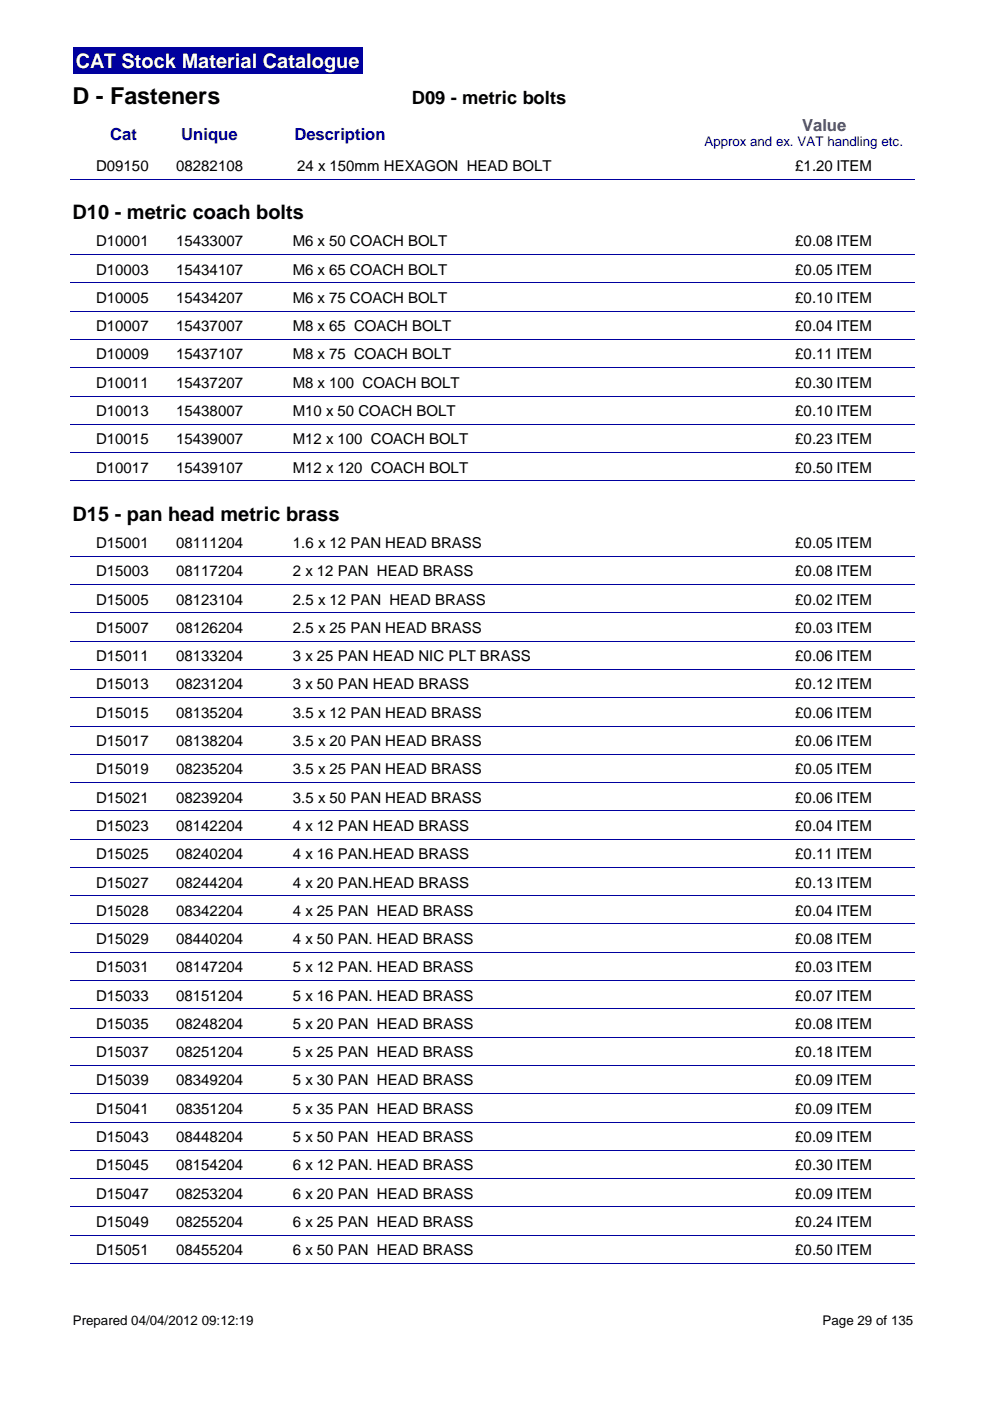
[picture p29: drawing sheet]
<svg xmlns="http://www.w3.org/2000/svg" width="210mm" height="297mm" viewBox="0 0 210 297" stroke-linecap="round" stroke-linejoin="round" font-family="sans-serif">
<defs><g id="words">
<text font-size="4.9" x="15.4" y="22.1">D - Fasteners</text>
<text font-size="4.2" fill="#fff" x="16" y="14.4">CAT Stock Material Catalogue</text>
<g font-size="4.2">
<text x="15.4" y="46.5">D10 - metric coach bolts</text>
<text x="15.4" y="110.5">D15 - pan head metric brass</text>
</g>
<text font-size="3.9" x="87.3" y="22.1">D09 - metric bolts</text>
<g font-size="3.5" fill="#00009e">
<text x="23.4" y="29.7">Cat</text>
<text x="38.4" y="29.8">Unique</text>
<text x="62.4" y="29.8">Description</text>
</g>
<text font-size="3.5" fill="#800080" x="170.1" y="27.7">Value</text>
<g font-size="3.2">
<text x="20.4" y="36.2">D09150</text>
<text x="37.3" y="36.2">08282108</text>
<text x="63" y="36.2">24 x 150mm HEXAGON HEAD BOLT</text>
<text x="168.6" y="36.2">£1.20 ITEM</text>
<text x="20.4" y="52.2">D10001</text>
<text x="37.3" y="52.2">15433007</text>
<text x="62.1" y="52.2">M6 x 50 COACH BOLT</text>
<text x="168.6" y="52.2">£0.08 ITEM</text>
<text x="20.4" y="58.2">D10003</text>
<text x="37.3" y="58.2">15434107</text>
<text x="62.1" y="58.2">M6 x 65 COACH BOLT</text>
<text x="168.6" y="58.2">£0.05 ITEM</text>
<text x="20.4" y="64.2">D10005</text>
<text x="37.3" y="64.2">15434207</text>
<text x="62.1" y="64.2">M6 x 75 COACH BOLT</text>
<text x="168.6" y="64.2">£0.10 ITEM</text>
<text x="20.4" y="70.2">D10007</text>
<text x="37.3" y="70.2">15437007</text>
<text x="62.1" y="70.2">M8 x 65 COACH BOLT</text>
<text x="168.6" y="70.2">£0.04 ITEM</text>
<text x="20.4" y="76.2">D10009</text>
<text x="37.3" y="76.2">15437107</text>
<text x="62.1" y="76.2">M8 x 75 COACH BOLT</text>
<text x="168.6" y="76.2">£0.11 ITEM</text>
<text x="20.4" y="82.2">D10011</text>
<text x="37.3" y="82.2">15437207</text>
<text x="62.1" y="82.2">M8 x 100 COACH BOLT</text>
<text x="168.6" y="82.2">£0.30 ITEM</text>
<text x="20.4" y="88.2">D10013</text>
<text x="37.3" y="88.2">15438007</text>
<text x="62.1" y="88.2">M10 x 50 COACH BOLT</text>
<text x="168.6" y="88.2">£0.10 ITEM</text>
<text x="20.4" y="94.2">D10015</text>
<text x="37.3" y="94.2">15439007</text>
<text x="62.1" y="94.2">M12 x 100 COACH BOLT</text>
<text x="168.6" y="94.2">£0.23 ITEM</text>
<text x="20.4" y="100.2">D10017</text>
<text x="37.3" y="100.2">15439107</text>
<text x="62.1" y="100.2">M12 x 120 COACH BOLT</text>
<text x="168.6" y="100.2">£0.50 ITEM</text>
<text x="20.4" y="116.2">D15001</text>
<text x="37.3" y="116.2">08111204</text>
<text x="62.1" y="116.2">1.6 x 12 PAN HEAD BRASS</text>
<text x="168.6" y="116.2">£0.05 ITEM</text>
<text x="20.4" y="122.2">D15003</text>
<text x="37.3" y="122.2">08117204</text>
<text x="62.1" y="122.2">2 x 12 PAN HEAD BRASS</text>
<text x="168.6" y="122.2">£0.08 ITEM</text>
<text x="20.4" y="128.2">D15005</text>
<text x="37.3" y="128.2">08123104</text>
<text x="62.1" y="128.2">2.5 x 12 PAN HEAD BRASS</text>
<text x="168.6" y="128.2">£0.02 ITEM</text>
<text x="20.4" y="134.2">D15007</text>
<text x="37.3" y="134.2">08126204</text>
<text x="62.1" y="134.2">2.5 x 25 PAN HEAD BRASS</text>
<text x="168.6" y="134.2">£0.03 ITEM</text>
<text x="20.4" y="140.2">D15011</text>
<text x="37.3" y="140.2">08133204</text>
<text x="62.1" y="140.2">3 x 25 PAN HEAD NIC PLT BRASS</text>
<text x="168.6" y="140.2">£0.06 ITEM</text>
<text x="20.4" y="146.2">D15013</text>
<text x="37.3" y="146.2">08231204</text>
<text x="62.1" y="146.2">3 x 50 PAN HEAD BRASS</text>
<text x="168.6" y="146.2">£0.12 ITEM</text>
<text x="20.4" y="152.2">D15015</text>
<text x="37.3" y="152.2">08135204</text>
<text x="62.1" y="152.2">3.5 x 12 PAN HEAD BRASS</text>
<text x="168.6" y="152.2">£0.06 ITEM</text>
<text x="20.4" y="158.2">D15017</text>
<text x="37.3" y="158.2">08138204</text>
<text x="62.1" y="158.2">3.5 x 20 PAN HEAD BRASS</text>
<text x="168.6" y="158.2">£0.06 ITEM</text>
<text x="20.4" y="164.2">D15019</text>
<text x="37.3" y="164.2">08235204</text>
<text x="62.1" y="164.2">3.5 x 25 PAN HEAD BRASS</text>
<text x="168.6" y="164.2">£0.05 ITEM</text>
<text x="20.4" y="170.2">D15021</text>
<text x="37.3" y="170.2">08239204</text>
<text x="62.1" y="170.2">3.5 x 50 PAN HEAD BRASS</text>
<text x="168.6" y="170.2">£0.06 ITEM</text>
<text x="20.4" y="176.1">D15023</text>
<text x="37.3" y="176.1">08142204</text>
<text x="62.1" y="176.1">4 x 12 PAN HEAD BRASS</text>
<text x="168.6" y="176.1">£0.04 ITEM</text>
<text x="20.4" y="182.2">D15025</text>
<text x="37.3" y="182.2">08240204</text>
<text x="62.1" y="182.2">4 x 16 PAN.HEAD BRASS</text>
<text x="168.6" y="182.2">£0.11 ITEM</text>
<text x="20.4" y="188.2">D15027</text>
<text x="37.3" y="188.2">08244204</text>
<text x="62.1" y="188.2">4 x 20 PAN.HEAD BRASS</text>
<text x="168.6" y="188.2">£0.13 ITEM</text>
<text x="20.4" y="194.1">D15028</text>
<text x="37.3" y="194.1">08342204</text>
<text x="62.1" y="194.1">4 x 25 PAN HEAD BRASS</text>
<text x="168.6" y="194.1">£0.04 ITEM</text>
<text x="20.4" y="200.2">D15029</text>
<text x="37.3" y="200.2">08440204</text>
<text x="62.1" y="200.2">4 x 50 PAN. HEAD BRASS</text>
<text x="168.6" y="200.2">£0.08 ITEM</text>
<text x="20.4" y="206.2">D15031</text>
<text x="37.3" y="206.2">08147204</text>
<text x="62.1" y="206.2">5 x 12 PAN. HEAD BRASS</text>
<text x="168.6" y="206.2">£0.03 ITEM</text>
<text x="20.4" y="212.1">D15033</text>
<text x="37.3" y="212.1">08151204</text>
<text x="62.1" y="212.1">5 x 16 PAN. HEAD BRASS</text>
<text x="168.6" y="212.1">£0.07 ITEM</text>
<text x="20.4" y="218.1">D15035</text>
<text x="37.3" y="218.1">08248204</text>
<text x="62.1" y="218.1">5 x 20 PAN HEAD BRASS</text>
<text x="168.6" y="218.1">£0.08 ITEM</text>
<text x="20.4" y="224.2">D15037</text>
<text x="37.3" y="224.2">08251204</text>
<text x="62.1" y="224.2">5 x 25 PAN HEAD BRASS</text>
<text x="168.6" y="224.2">£0.18 ITEM</text>
<text x="20.4" y="230.1">D15039</text>
<text x="37.3" y="230.1">08349204</text>
<text x="62.1" y="230.1">5 x 30 PAN HEAD BRASS</text>
<text x="168.6" y="230.1">£0.09 ITEM</text>
<text x="20.4" y="236.1">D15041</text>
<text x="37.3" y="236.1">08351204</text>
<text x="62.1" y="236.1">5 x 35 PAN HEAD BRASS</text>
<text x="168.6" y="236.1">£0.09 ITEM</text>
<text x="20.4" y="242.1">D15043</text>
<text x="37.3" y="242.1">08448204</text>
<text x="62.1" y="242.1">5 x 50 PAN HEAD BRASS</text>
<text x="168.6" y="242.1">£0.09 ITEM</text>
<text x="20.4" y="248.1">D15045</text>
<text x="37.3" y="248.1">08154204</text>
<text x="62.1" y="248.1">6 x 12 PAN. HEAD BRASS</text>
<text x="168.6" y="248.1">£0.30 ITEM</text>
<text x="20.4" y="254.1">D15047</text>
<text x="37.3" y="254.1">08253204</text>
<text x="62.1" y="254.1">6 x 20 PAN HEAD BRASS</text>
<text x="168.6" y="254.1">£0.09 ITEM</text>
<text x="20.4" y="260.1">D15049</text>
<text x="37.3" y="260.1">08255204</text>
<text x="62.1" y="260.1">6 x 25 PAN HEAD BRASS</text>
<text x="168.6" y="260.1">£0.24 ITEM</text>
<text x="20.4" y="266.1">D15051</text>
<text x="37.3" y="266.1">08455204</text>
<text x="62.1" y="266.1">6 x 50 PAN HEAD BRASS</text>
<text x="168.6" y="266.1">£0.50 ITEM</text>
</g>
<text font-size="2.8" fill="#00009e" x="149.4" y="30.9">Approx and ex. VAT handling etc.</text>
<g font-size="2.8">
<text x="15.4" y="281">Prepared 04/04/2012 09:12:19</text>
<text x="174.4" y="281">Page 29 of 135</text>
</g>
</g></defs>
<path d="M15.4 10h61.4v5.6h-61.4z" fill="#00009e"/>
<g fill="none" stroke="#00009e" stroke-width=".21">
<path d="M15 38h179M15 54h179M15 60h179M15 66h179M15 72h179M15 78h179M15 84h179M15 90h179M15 96h179M15 102h179M15 118h179M15 123.9h179"/>
<path d="M15 129.9h179M15 136h179M15 141.9h179M15 147.9h179M15 153.9h179M15 159.9h179M15 165.9h179M15 171.9h179M15 177.9h179M15 183.9h179M15 189.9h179M15 195.9h179"/>
<path d="M15 201.9h179M15 207.9h179M15 213.9h179M15 219.9h179M15 225.9h179M15 231.9h179M15 237.9h179M15 243.9h179M15 249.9h179M15 255.9h179M15 261.9h179M15 267.9h179"/>
</g>
<use href="#words"/>
</svg>
